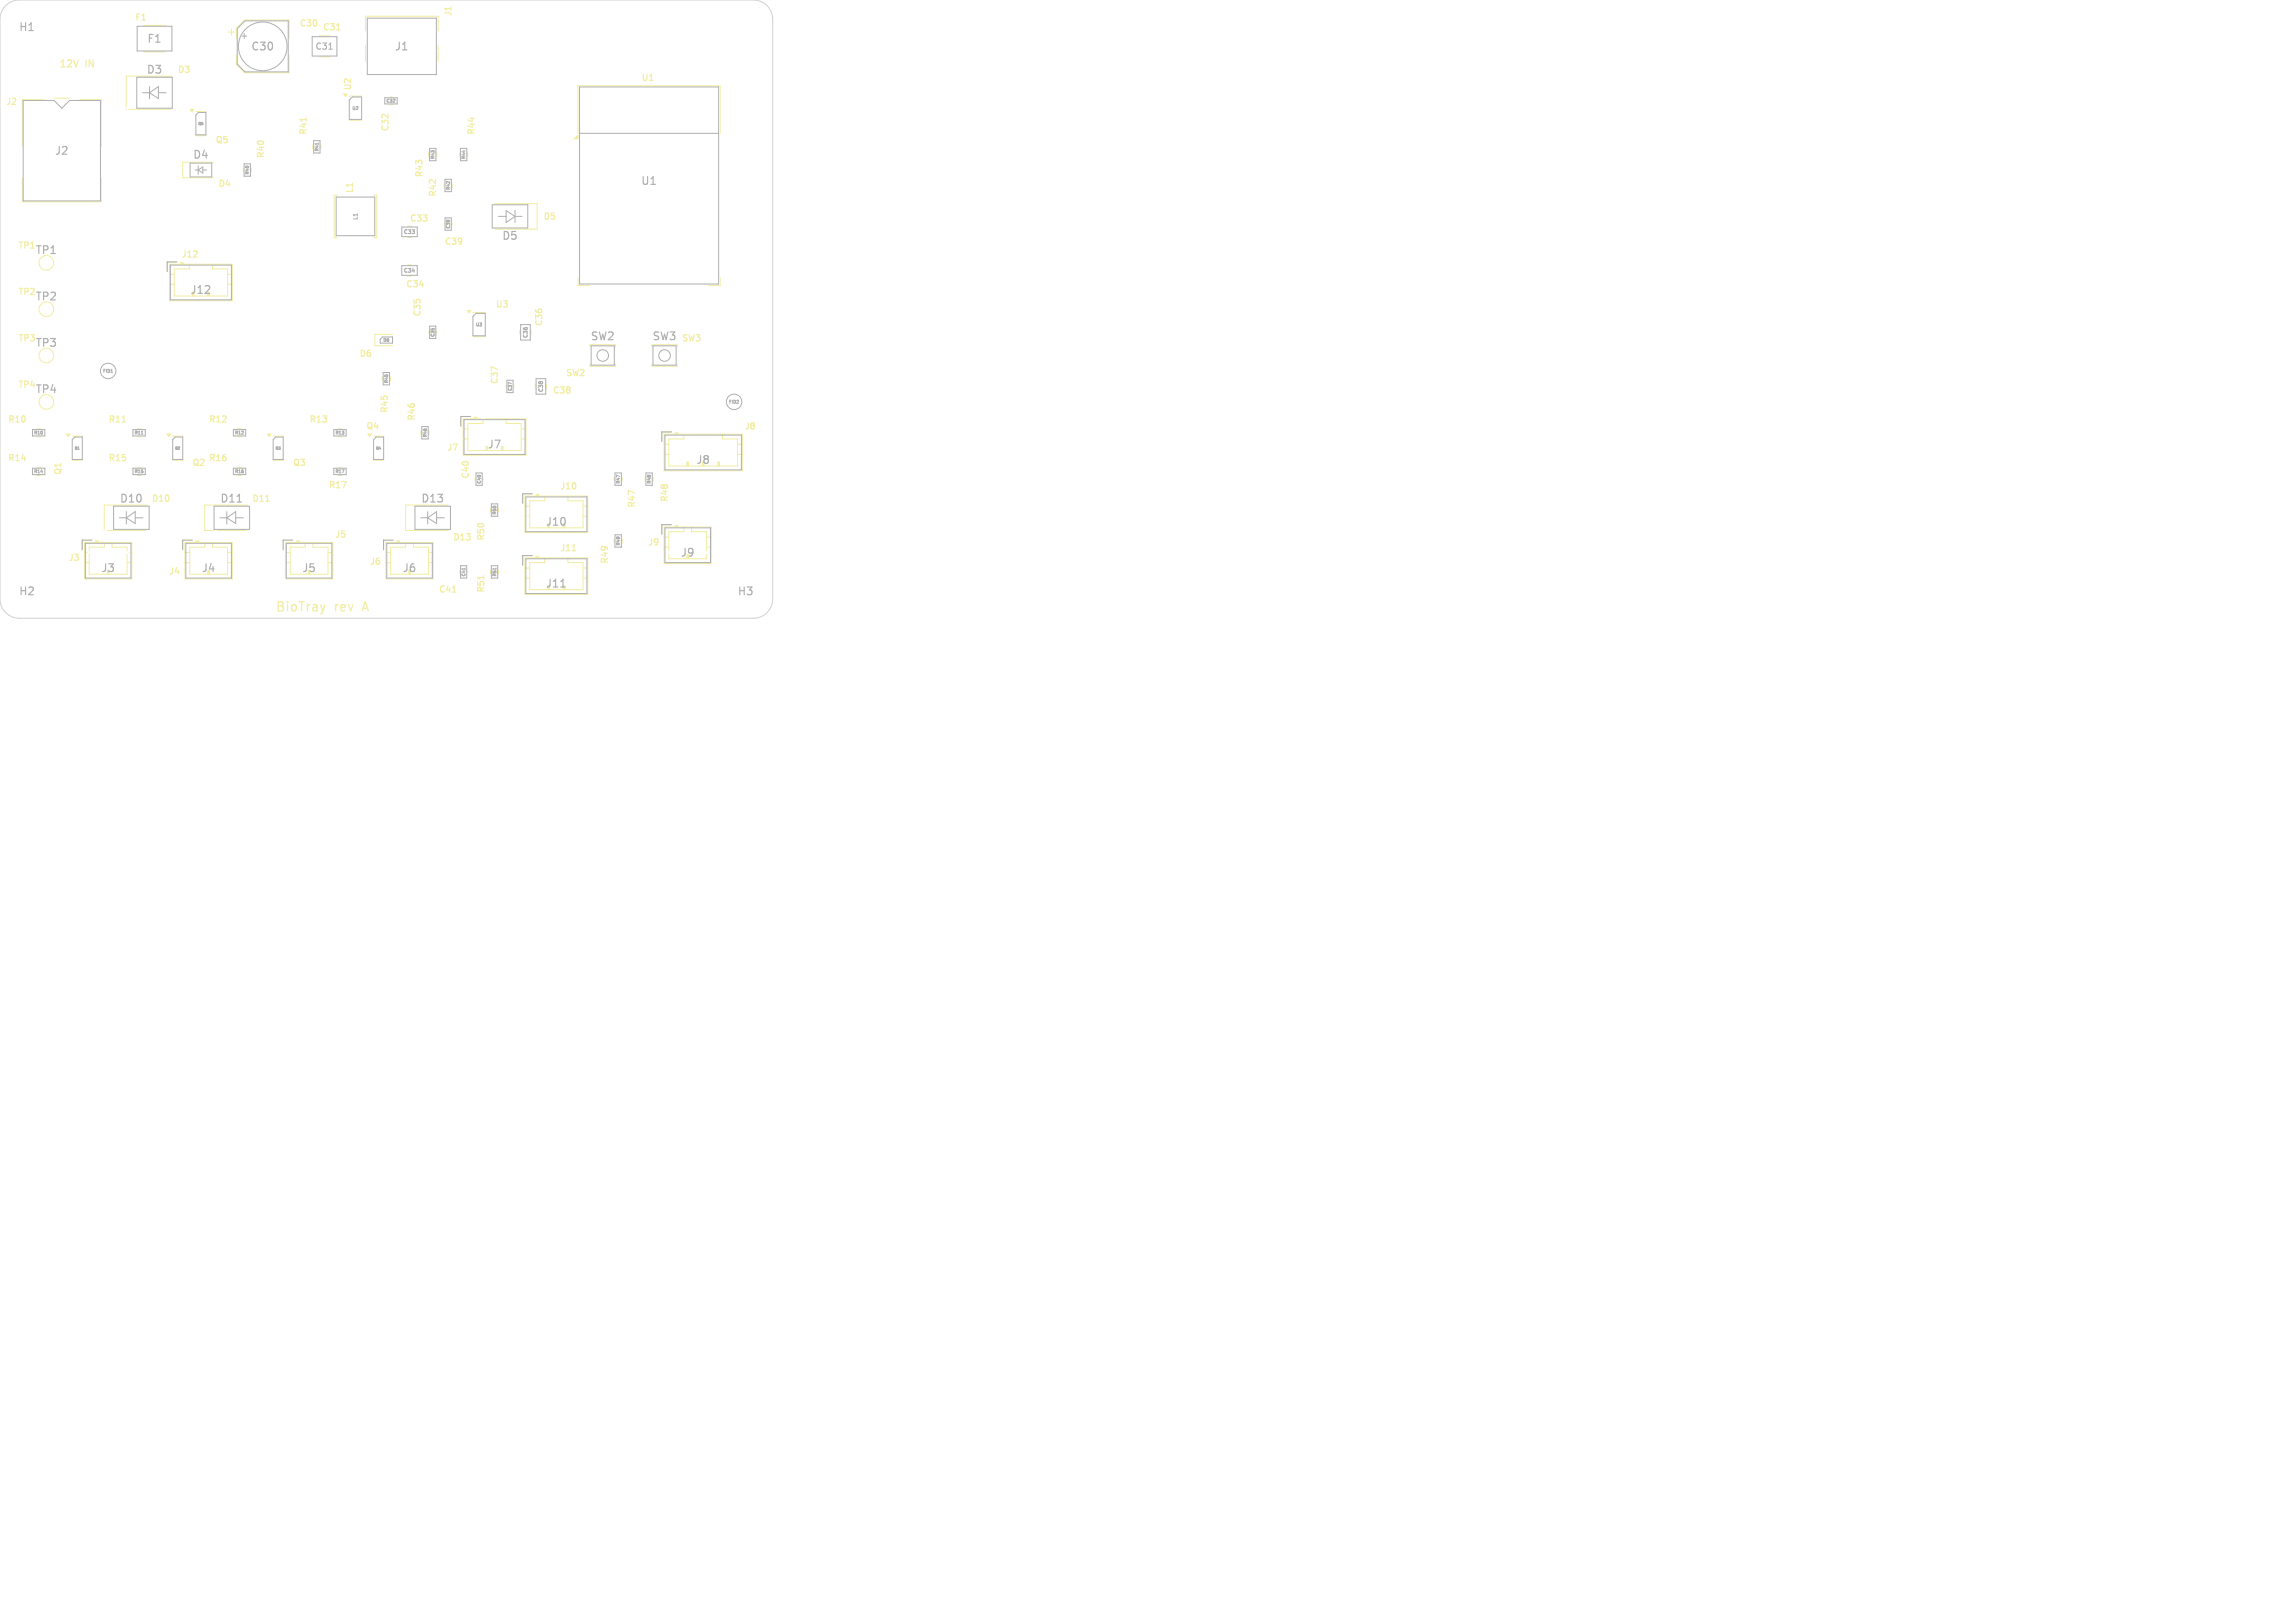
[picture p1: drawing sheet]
<svg xmlns="http://www.w3.org/2000/svg" width="297mm" height="210mm" viewBox="0 0 297 210" stroke-linecap="round" stroke-linejoin="round" font-family="sans-serif">
<defs><g id="words">
<g font-size="1.7" fill="#f2eda1">
<text x="35.6" y="79.3">BioTray</text>
<text x="43.3" y="79.3">rev</text>
<text x="47.1" y="79.3">A</text>
</g>
<g font-size="1.4" fill="#afafaf">
<text x="2.4" y="4.2">H1</text>
<text x="19" y="5.7">F1</text>
<text x="18.9" y="9.7">D3</text>
<text x="32.4" y="6.7">C30</text>
<text x="51" y="6.7">J1</text>
<text x="7" y="20.2">J2</text>
<text x="24.9" y="20.7">D4</text>
<text x="82.9" y="24.1">U1</text>
<text x="4.5" y="33.1">TP1</text>
<text x="64.9" y="31.2">D5</text>
<text x="4.5" y="39.1">TP2</text>
<text x="24.5" y="38.2">J12</text>
<text x="4.5" y="45.1">TP3</text>
<text x="76.4" y="44.2">SW2</text>
<text x="84.4" y="44.2">SW3</text>
<text x="4.5" y="51.1">TP4</text>
<text x="63" y="58.2">J7</text>
<text x="15.4" y="65.2">D10</text>
<text x="28.4" y="65.2">D11</text>
<text x="54.4" y="65.2">D13</text>
<text x="90" y="60.2">J8</text>
<text x="70.5" y="68.2">J10</text>
<text x="2.4" y="77.2">H2</text>
<text x="13" y="74.2">J3</text>
<text x="26" y="74.2">J4</text>
<text x="39" y="74.2">J5</text>
<text x="52" y="74.2">J6</text>
<text x="70.5" y="76.2">J11</text>
<text x="88" y="72.2">J9</text>
<text x="95.4" y="77.2">H3</text>
</g>
<g font-size="1.3" fill="#f2eda1">
<text x="7.6" y="8.9">12V</text>
<text x="11" y="8.9">IN</text>
</g>
<g font-size="1.1" fill="#f2eda1">
<text x="17.4" y="2.9">F1</text>
<text x="38.7" y="3.6">C30</text>
<text x="41.7" y="4.1">C31</text>
<text x="58.6" y="2.2" transform="rotate(-90 58.6 2.2)">J1</text>
<text x="22.9" y="9.6">D3</text>
<text x="45.6" y="11.8" transform="rotate(-90 45.6 11.8)">U2</text>
<text x="82.9" y="10.7">U1</text>
<text x=".7" y="13.8">J2</text>
<text x="39.9" y="17.6" transform="rotate(-90 39.9 17.6)">R41</text>
<text x="50.5" y="17.1" transform="rotate(-90 50.5 17.1)">C32</text>
<text x="61.6" y="17.6" transform="rotate(-90 61.6 17.6)">R44</text>
<text x="27.8" y="18.7">Q5</text>
<text x="34.4" y="20.6" transform="rotate(-90 34.4 20.6)">R40</text>
<text x="54.9" y="23.1" transform="rotate(-90 54.9 23.1)">R43</text>
<text x="28.2" y="24.4">D4</text>
<text x="45.9" y="25.1" transform="rotate(-90 45.9 25.1)">L1</text>
<text x="52.9" y="28.9">C33</text>
<text x="56.6" y="25.6" transform="rotate(-90 56.6 25.6)">R42</text>
<text x="70.2" y="28.6">D5</text>
<text x="2.3" y="32.4">TP1</text>
<text x="23.4" y="33.5">J12</text>
<text x="57.4" y="31.9">C39</text>
<text x="2.3" y="38.4">TP2</text>
<text x="52.4" y="37.4">C34</text>
<text x="54.6" y="41.1" transform="rotate(-90 54.6 41.1)">C35</text>
<text x="64.1" y="40">U3</text>
<text x="2.3" y="44.4">TP3</text>
<text x="46.4" y="46.4">D6</text>
<text x="70.4" y="42.3" transform="rotate(-90 70.4 42.3)">C36</text>
<text x="88.1" y="44.4">SW3</text>
<text x="2.3" y="50.4">TP4</text>
<text x="50.4" y="53.6" transform="rotate(-90 50.4 53.6)">R45</text>
<text x="64.6" y="49.8" transform="rotate(-90 64.6 49.8)">C37</text>
<text x="71.4" y="51.1">C38</text>
<text x="73.1" y="48.9">SW2</text>
<text x=".9" y="54.9">R10</text>
<text x=".9" y="59.9">R14</text>
<text x="13.9" y="54.9">R11</text>
<text x="13.9" y="59.9">R15</text>
<text x="26.9" y="54.9">R12</text>
<text x="26.9" y="59.9">R16</text>
<text x="39.9" y="54.9">R13</text>
<text x="47.3" y="55.7">Q4</text>
<text x="53.9" y="54.6" transform="rotate(-90 53.9 54.6)">R46</text>
<text x="57.8" y="58.5">J7</text>
<text x="96.3" y="55.8">J8</text>
<text x="8.1" y="61.6" transform="rotate(-90 8.1 61.6)">Q1</text>
<text x="19.5" y="65.1">D10</text>
<text x="24.8" y="60.5">Q2</text>
<text x="32.5" y="65.1">D11</text>
<text x="37.8" y="60.5">Q3</text>
<text x="42.4" y="63.4">R17</text>
<text x="60.9" y="62.1" transform="rotate(-90 60.9 62.1)">C40</text>
<text x="72.4" y="63.5">J10</text>
<text x="82.4" y="65.8" transform="rotate(-90 82.4 65.8)">R47</text>
<text x="86.6" y="65.1" transform="rotate(-90 86.6 65.1)">R48</text>
<text x="43.3" y="69.8">J5</text>
<text x="58.5" y="70.1">D13</text>
<text x="62.9" y="70.1" transform="rotate(-90 62.9 70.1)">R50</text>
<text x="72.4" y="71.5">J11</text>
<text x="83.8" y="70.8">J9</text>
<text x="8.8" y="72.8">J3</text>
<text x="21.8" y="74.5">J4</text>
<text x="47.8" y="73.3">J6</text>
<text x="56.7" y="76.9">C41</text>
<text x="62.9" y="76.8" transform="rotate(-90 62.9 76.8)">R51</text>
<text x="78.9" y="73.1" transform="rotate(-90 78.9 73.1)">R49</text>
</g>
<text font-size="1.1" fill="#afafaf" x="40.7" y="6.6">C31</text>
<g font-size=".7" fill="#afafaf">
<text x="46.4" y="28.5" transform="rotate(-90 46.4 28.5)">L1</text>
<text x="52.2" y="35.4">C34</text>
<text x="52.2" y="30.4">C33</text>
<text x="68.4" y="43.8" transform="rotate(-90 68.4 43.8)">C36</text>
<text x="70.4" y="50.8" transform="rotate(-90 70.4 50.8)">C38</text>
</g>
<g font-size=".6" fill="#afafaf">
<text x="45.6" y="14.3">U2</text>
<text x="50" y="13.3">C32</text>
<text x="32.3" y="22.6" transform="rotate(-90 32.3 22.6)">R40</text>
<text x="41.3" y="19.6" transform="rotate(-90 41.3 19.6)">R41</text>
<text x="56.3" y="20.6" transform="rotate(-90 56.3 20.6)">R43</text>
<text x="60.3" y="20.6" transform="rotate(-90 60.3 20.6)">R44</text>
<text x="58.3" y="29.6" transform="rotate(-90 58.3 29.6)">C39</text>
<text x="58.3" y="24.6" transform="rotate(-90 58.3 24.6)">R42</text>
<text x="49.6" y="44.3">D6</text>
<text x="56.3" y="43.6" transform="rotate(-90 56.3 43.6)">C35</text>
<text x="61.6" y="42.3">U3</text>
<text x="13.3" y="48.3">FID1</text>
<text x="50.3" y="49.6" transform="rotate(-90 50.3 49.6)">R45</text>
<text x="66.3" y="50.6" transform="rotate(-90 66.3 50.6)">C37</text>
<text x="94.3" y="52.3">FID2</text>
<text x="4.4" y="56.3">R10</text>
<text x="17.4" y="56.3">R11</text>
<text x="30.4" y="56.3">R12</text>
<text x="43.4" y="56.3">R13</text>
<text x="55.3" y="56.6" transform="rotate(-90 55.3 56.6)">R46</text>
<text x="4.4" y="61.3">R14</text>
<text x="17.4" y="61.3">R15</text>
<text x="30.4" y="61.3">R16</text>
<text x="43.4" y="61.3">R17</text>
<text x="62.3" y="62.6" transform="rotate(-90 62.3 62.6)">C40</text>
<text x="80.3" y="62.6" transform="rotate(-90 80.3 62.6)">R47</text>
<text x="84.3" y="62.6" transform="rotate(-90 84.3 62.6)">R48</text>
<text x="64.3" y="66.6" transform="rotate(-90 64.3 66.6)">R50</text>
<text x="80.3" y="70.6" transform="rotate(-90 80.3 70.6)">R49</text>
<text x="60.3" y="74.6" transform="rotate(-90 60.3 74.6)">C41</text>
<text x="64.3" y="74.6" transform="rotate(-90 64.3 74.6)">R51</text>
</g>
<g font-size=".4" fill="#afafaf">
<text x="25.6" y="16.2">Q5</text>
<text x="9.6" y="58.2">Q1</text>
<text x="22.6" y="58.2">Q2</text>
<text x="35.6" y="58.2">Q3</text>
<text x="48.6" y="58.2">Q4</text>
</g>
</g></defs>
<path d="M42.1 78.2l-.3 .8" fill="none" stroke="#f2eda1" stroke-width=".16"/>
<path d="M39.6 15.2v.5M43.6 3.9h.4M58.4 .9v.4M15.8 54.6h.5M34.4 64.9h.4M58.6 76.6h.4M62.6 74.5v.4M74.1 71.3h.4" fill="none" stroke="#f2eda1" stroke-width=".15"/>
<g fill="none" stroke="#f2eda1" stroke-width=".13">
<path d="M5.7 12.9h-2.8v6M7 12.7h2M10.3 12.9h2.8v6M18.6 3.3h2.8M18.6 6.7h2.8M22.1 9.9h-5.8v4.3h5.8M25.3 14.4h1.3M25.3 17.6h1.3M29.6 4.2h.7M30 3.8v.7M30.6 4.9v-1.2l1.1-1.1h5.7v2.3M30.6 7.1v1.2l1.1 1.1h5.7v-2.3"/>
<path d="M40.5 18.8v.4M41.3 4.6h1.4M41.3 7.4h1.4M41.5 18.8v.4M45.2 12.4h1.6M45.2 15.6h1.6M47.3 4v-1.9h9.4v1.9M47.3 5.9v2M50.5 12.5h.2M50.5 13.6h.2M55.5 19.8v.4M56.5 19.8v.4"/>
<path d="M56.7 5.9v2M59.5 19.8v.4M60.5 19.8v.4M74.8 17.3v-6.2h18.4v6.2M2.9 23v3.1h10.2v-3.1M21.9 34.2h8.2v4.7h-8.2zM21.9 35.5h.6M21.9 36.8h.6M22.9 33.9h-1.3v1.2M23.4 34.2v-.2h.3v.2M23.4 34.1h.3M24.5 34.2v.6h-2v3.5h7v-3.5h-2v-.6"/>
<path d="M27.6 21h-4v2h4M29.5 35.5h.6M29.5 36.8h.6M31.5 21.8v.4M32.5 21.8v.4M43.6 25.2h-.4v5.6h.4M48.4 25.2h.4v5.6h-.4M52.7 34.3h.6M52.7 35.7h.6M52.7 30.7h.6M57.5 23.8v.4M57.5 28.9v.2"/>
<path d="M58.5 28.9v.2M58.5 23.8v.4M64 26.3h5.5v3.3h-5.5M74.8 35.9v1h1.5M93.2 35.9v1h-1.5M4.8 55.5h.4M4.8 56.5h.4M9.3 56.4h1.3M9.3 59.6h1.3M17.8 55.5h.4M17.8 56.5h.4M22.3 56.4h1.3"/>
<path d="M22.3 59.6h1.3M30.8 55.5h.4M30.8 56.5h.4M35.3 56.4h1.3M35.3 59.6h1.3M43.8 55.5h.4M43.8 56.5h.4M48.3 56.4h1.3M48.3 59.6h1.3M49.5 48.8v.4M50.5 48.8v.4M50.8 43.3h-2.3v1.4h2.3"/>
<path d="M54.5 55.8v.4M55.5 42.9v.2M55.5 55.8v.4M56.5 42.9v.2M59.9 55.5h.7M59.9 54.2h8.2v4.7h-8.2zM59.9 56.8h.7M60.9 53.9h-1.3v1.2M61.2 40.4h1.6M61.2 43.6h1.6M61.4 54.2v-.2h.3v.2M61.4 54.1h.3"/>
<path d="M62.5 54.2v.6h-1.9v3.5h6.8v-3.5h-1.9v-.6M64.9 57.8h.2v.5M65 57.8v.5M65.5 49.9v.2M66.5 49.9v.2M67.3 42.7v.6M67.4 55.5h.7M67.4 56.8h.7M68.7 42.7v.6M69.3 49.7v.6M70.7 49.7v.6M76.4 44.9v-.3h3.3v.3"/>
<path d="M76.4 47.1v.3h3.3v-.3M84.4 44.9v-.3h3.3v.3M84.4 47.1v.3h3.3v-.3M85.9 56.2h10.2v4.7h-10.2zM85.9 57.5h.6M85.9 58.8h.6M86.9 55.9h-1.3v1.2M87.4 56.2v-.2h.3v.2M87.4 56.1h.3M88.5 56.2v.6h-2v3.5h8.9v-3.5h-1.9v-.6M89 59.8v.5M93 59.8v.5"/>
<path d="M95.4 57.5h.7M95.4 58.8h.7M4.8 60.5h.4M4.8 61.5h.4M10.9 71.5h.6M10.9 72.8h.6M10.9 70.2h6.2v4.7h-6.2zM11.9 69.9h-1.3v1.2M12.4 70.2v-.2h.3v.2M12.4 70.1h.3M13.5 70.2v.6h-2v3.5h5v-3.5h-2v-.6M16.5 71.5h.6"/>
<path d="M16.5 72.8h.6M17.8 60.5h.4M17.8 61.5h.4M19 65.3h-5.5v3.4h5.5M23.9 70.2h6.2v4.7h-6.2zM23.9 71.5h.6M23.9 72.8h.6M24.9 69.9h-1.3v1.2M25.4 70.2v-.2h.3v.2M25.4 70.1h.3M26.5 70.2v.6h-2v3.5h5v-3.5h-2v-.6M29.5 71.5h.6"/>
<path d="M29.5 72.8h.6M30.8 60.5h.4M30.8 61.5h.4M32 65.3h-5.5v3.4h5.5M36.9 71.5h.7M36.9 72.8h.7M36.9 70.2h6.2v4.7h-6.2zM37.9 69.9h-1.3v1.2M38.4 70.2v-.2h.3v.2M38.4 70.1h.3M39.5 70.2v.6h-1.9v3.5h4.9v-3.5h-2v-.6M42.5 71.5h.6"/>
<path d="M42.5 72.8h.6M43.8 60.5h.4M43.8 61.5h.4M49.9 71.5h.7M49.9 72.8h.7M49.9 70.2h6.2v4.7h-6.2zM50.9 69.9h-1.3v1.2M51.4 70.2v-.2h.3v.2M51.4 70.1h.3M52.5 70.2v.6h-1.9v3.5h4.8v-3.5h-1.9v-.6M55.4 71.5h.7M55.4 72.8h.7"/>
<path d="M58 65.3h-5.5v3.4h5.5M59.5 73.9v.2M60.5 73.9v.2M61.5 61.9v.2M62.5 61.9v.2M63.5 65.8v.4M63.5 73.8v.4M64.5 65.8v.4M64.5 73.8v.4M67.9 64.2h8.2v4.7h-8.2zM67.9 72.2h8.2v4.7h-8.2zM67.9 65.5h.7"/>
<path d="M67.9 66.8h.7M67.9 73.5h.7M67.9 74.8h.7M68.9 63.9h-1.3v1.2M68.9 71.9h-1.3v1.2M69.4 64.2v-.2h.3v.2M69.4 72.2v-.2h.3v.2M69.4 64.1h.3M69.4 72.1h.3M70.5 72.2v.6h-1.9v3.5h6.8v-3.5h-1.9v-.6M70.5 64.2v.6h-1.9v3.5h6.8v-3.5h-1.9v-.6M72.9 75.8h.2v.5"/>
<path d="M73 75.8v.5M75.4 65.5h.7M75.4 66.8h.7M75.4 73.5h.7M75.4 74.8h.7M79.5 61.8v.4M79.5 69.8v.4M80.5 61.8v.4M80.5 69.8v.4M83.5 61.8v.4M84.5 61.8v.4M85.9 70.8h.6"/>
<path d="M85.9 68.2h6.2v4.7h-6.2zM85.9 69.5h.6M86.9 67.9h-1.3v1.2M87.4 68.2v-.2h.3v.2M87.4 68.1h.3M88.5 68.2v.6h-2v3.5h4.9v-3.5h-1.9v-.6M88.9 60.3v-.5h.2v.5M91.4 70.8h.7M91.4 69.5h.7M92.9 60.3v-.5h.2v.5"/>
<circle cx="6" cy="40" r=".95"/>
<circle cx="6" cy="34" r=".95"/>
<circle cx="6" cy="52" r=".95"/>
<circle cx="6" cy="46" r=".95"/>
</g>
<g fill="#f2eda1" stroke="#f2eda1" stroke-width=".13">
<path d="M74.8 17.5v.5h-.5z"/>
<path d="M34.6 56.2h.5l-.3 .3z"/>
<path d="M21.6 56.2h.5l-.3 .3z"/>
<path d="M60.5 40.2h.4l-.2 .3z"/>
<path d="M8.6 56.2h.5l-.3 .3z"/>
<path d="M44.5 12.2h.4l-.2 .3z"/>
<path d="M24.6 14.2h.5l-.3 .3z"/>
<path d="M47.6 56.2h.5l-.3 .3z"/>
</g>
<g fill="#fff" stroke="#fff" stroke-width=".13">
<circle cx="26.5" cy="56.5" r=".15"/>
<circle cx="71.5" cy="61.5" r=".15"/>
<circle cx="21.5" cy="26.5" r=".15"/>
<circle cx="76.5" cy="58.3" r=".15"/>
<circle cx="58.1" cy="26.9" r=".15"/>
<circle cx="66.5" cy="68.5" r=".15"/>
<circle cx="11.5" cy="14" r=".15"/>
<circle cx="46.5" cy="66.5" r=".15"/>
<circle cx="86.5" cy="56.5" r=".15"/>
<circle cx="1.5" cy="46.5" r=".15"/>
<circle cx="26.5" cy="61.5" r=".15"/>
<circle cx="21.5" cy="72.4" r=".15"/>
<circle cx="64.1" cy="21.5" r=".15"/>
<circle cx="13.6" cy="61.5" r=".15"/>
<circle cx="39.4" cy="56.5" r=".15"/>
<circle cx="31.5" cy="71.9" r=".15"/>
<circle cx="52.1" cy="26.9" r=".15"/>
<circle cx="1.5" cy="51.5" r=".15"/>
<circle cx="26.8" cy="11.5" r=".15"/>
<circle cx="86.5" cy="61.5" r=".15"/>
<circle cx="57.4" cy="16.5" r=".15"/>
<circle cx="36.5" cy="51.5" r=".15"/>
<circle cx="58.1" cy="11.5" r=".15"/>
<circle cx="76.5" cy="47.7" r=".15"/>
<circle cx="6.5" cy="57.6" r=".15"/>
<circle cx="21.5" cy="31.5" r=".15"/>
<circle cx="56.5" cy="46.5" r=".15"/>
<circle cx="26.5" cy="48.4" r=".15"/>
<circle cx="76.8" cy="18" r=".15"/>
<circle cx="66.5" cy="57.7" r=".15"/>
<circle cx="66.5" cy="33.9" r=".15"/>
<circle cx="86.5" cy="27.5" r=".15"/>
<circle cx="6.5" cy="26.5" r=".15"/>
<circle cx="1.5" cy="26.5" r=".15"/>
<circle cx="6.5" cy="6.5" r=".15"/>
<circle cx="81.5" cy="21.5" r=".15"/>
<circle cx="6.5" cy="71.5" r=".15"/>
<circle cx="94.3" cy="31.5" r=".15"/>
<circle cx="56.5" cy="1.5" r=".15"/>
<circle cx="1.5" cy="36.5" r=".15"/>
<circle cx="61.5" cy="46.5" r=".15"/>
<circle cx="91.5" cy="71.5" r=".15"/>
<circle cx="36.5" cy="41.5" r=".15"/>
<circle cx="1.5" cy="16.5" r=".15"/>
<circle cx="31.5" cy="7.6" r=".15"/>
<circle cx="26.5" cy="41.5" r=".15"/>
<circle cx="77.2" cy="31.5" r=".15"/>
<circle cx="36.5" cy="1.5" r=".15"/>
<circle cx="46.5" cy="36.5" r=".15"/>
<circle cx="66.5" cy="18" r=".15"/>
<circle cx="16.5" cy="57.3" r=".15"/>
<circle cx="21.5" cy="1.5" r=".15"/>
<circle cx="71.5" cy="71.5" r=".15"/>
<circle cx="41.5" cy="41.5" r=".15"/>
<circle cx="46.5" cy="11.5" r=".15"/>
<circle cx="41.5" cy="51.5" r=".15"/>
<circle cx="26.5" cy="6.5" r=".15"/>
<circle cx="11.5" cy="23.6" r=".15"/>
<circle cx="81.5" cy="51.5" r=".15"/>
<circle cx="86.5" cy="48.4" r=".15"/>
<circle cx="91.5" cy="42" r=".15"/>
<circle cx="56.5" cy="52.2" r=".15"/>
<circle cx="16.5" cy="21.5" r=".15"/>
<circle cx="41.5" cy="61.5" r=".15"/>
<circle cx="76.5" cy="61.5" r=".15"/>
<circle cx="94.3" cy="26.5" r=".15"/>
<circle cx="41.5" cy="66.5" r=".15"/>
<circle cx="6.5" cy="47.6" r=".15"/>
<circle cx="71.5" cy="53.8" r=".15"/>
<circle cx="16.5" cy="14" r=".15"/>
<circle cx="16.5" cy="31.5" r=".15"/>
<circle cx="31.5" cy="34.2" r=".15"/>
<circle cx="31.5" cy="16.5" r=".15"/>
<circle cx="31.5" cy="47.2" r=".15"/>
<circle cx="31.5" cy="11.5" r=".15"/>
<circle cx="81.5" cy="69.3" r=".15"/>
<circle cx="21.5" cy="66.5" r=".15"/>
<circle cx="67.4" cy="54.5" r=".15"/>
<circle cx="1.5" cy="71.5" r=".15"/>
<circle cx="21.5" cy="21.5" r=".15"/>
<circle cx="51.5" cy="41.5" r=".15"/>
<circle cx="13.5" cy="36.5" r=".15"/>
<circle cx="58" cy="42" r=".15"/>
<circle cx="61.5" cy="71.5" r=".15"/>
<circle cx="26.5" cy="51.5" r=".15"/>
<circle cx="83.6" cy="27.6" r=".15"/>
<circle cx="86.5" cy="41.5" r=".15"/>
<circle cx="86.5" cy="32" r=".15"/>
<circle cx="61.5" cy="66.6" r=".15"/>
<circle cx="26.5" cy="26.5" r=".15"/>
<circle cx="51.5" cy="51.9" r=".15"/>
<circle cx="81.4" cy="25.4" r=".15"/>
<circle cx="61.5" cy="57.7" r=".15"/>
<circle cx="86.5" cy="21.5" r=".15"/>
<circle cx="11.5" cy="51.5" r=".15"/>
<circle cx="16.5" cy="51.5" r=".15"/>
<circle cx="1.5" cy="56.5" r=".15"/>
<circle cx="56.5" cy="6.6" r=".15"/>
<circle cx="46.5" cy="54.4" r=".15"/>
<circle cx="91.5" cy="66.5" r=".15"/>
<circle cx="81.4" cy="27.6" r=".15"/>
<circle cx="71.5" cy="56.5" r=".15"/>
<circle cx="11.5" cy="26.5" r=".15"/>
<circle cx="1.5" cy="41.5" r=".15"/>
<circle cx="36.5" cy="11.5" r=".15"/>
<circle cx="21.5" cy="41.5" r=".15"/>
<circle cx="19.1" cy="68.7" r=".15"/>
<circle cx="61.5" cy="31.5" r=".15"/>
<circle cx="36.5" cy="21.5" r=".15"/>
<circle cx="21.5" cy="53.4" r=".15"/>
<circle cx="22.2" cy="9.5" r=".15"/>
<circle cx="51.5" cy="1.5" r=".15"/>
<circle cx="16.5" cy="16.5" r=".15"/>
<circle cx="51.5" cy="56.5" r=".15"/>
<circle cx="31.5" cy="62.3" r=".15"/>
<circle cx="16.5" cy="62.3" r=".15"/>
<circle cx="41.5" cy="57.9" r=".15"/>
<circle cx="11.5" cy="71.5" r=".15"/>
<circle cx="51.5" cy="21.5" r=".15"/>
<circle cx="31.5" cy="51.5" r=".15"/>
<circle cx="36.5" cy="38.4" r=".15"/>
<circle cx="66.5" cy="72.3" r=".15"/>
<circle cx="51.5" cy="16.8" r=".15"/>
<circle cx="6.5" cy="36.5" r=".15"/>
<circle cx="76.5" cy="51.5" r=".15"/>
<circle cx="6.5" cy="62.3" r=".15"/>
<circle cx="53.4" cy="32.7" r=".15"/>
<circle cx="16.5" cy="26.5" r=".15"/>
<circle cx="46.5" cy="1.5" r=".15"/>
<circle cx="56.5" cy="31.5" r=".15"/>
<circle cx="66.5" cy="36.5" r=".15"/>
<circle cx="71.9" cy="48.9" r=".15"/>
<circle cx="32.3" cy="57.6" r=".15"/>
<circle cx="51.5" cy="66.5" r=".15"/>
<circle cx="11.5" cy="31.5" r=".15"/>
<circle cx="36.5" cy="29.2" r=".15"/>
<circle cx="46.5" cy="21.5" r=".15"/>
<circle cx="56.5" cy="71.8" r=".15"/>
<circle cx="51.5" cy="63.4" r=".15"/>
<circle cx="1.5" cy="61.5" r=".15"/>
<circle cx="27.7" cy="19.5" r=".15"/>
<circle cx="83.6" cy="25.4" r=".15"/>
<circle cx="6.5" cy="1.5" r=".15"/>
<circle cx="82.6" cy="39.5" r=".15"/>
<circle cx="91.5" cy="61.5" r=".15"/>
<circle cx="51.5" cy="73.7" r=".15"/>
<circle cx="41.5" cy="33.4" r=".15"/>
<circle cx="92.1" cy="39.5" r=".15"/>
<circle cx="81.5" cy="18" r=".15"/>
<circle cx="16.5" cy="9.3" r=".15"/>
<circle cx="7.4" cy="54.5" r=".15"/>
<circle cx="56.5" cy="61.5" r=".15"/>
<circle cx="31.5" cy="36.7" r=".15"/>
<circle cx="86.5" cy="71.5" r=".15"/>
<circle cx="16.5" cy="47.2" r=".15"/>
<circle cx="41.5" cy="47.2" r=".15"/>
<circle cx="62.5" cy="54.2" r=".15"/>
<circle cx="81.5" cy="43.4" r=".15"/>
<circle cx="52.3" cy="14.4" r=".15"/>
<circle cx="61.5" cy="38.5" r=".15"/>
<circle cx="21.5" cy="17" r=".15"/>
<circle cx="46.5" cy="31.7" r=".15"/>
<circle cx="1.5" cy="6.5" r=".15"/>
<circle cx="94.3" cy="18" r=".15"/>
<circle cx="26.5" cy="23.5" r=".15"/>
<circle cx="31.5" cy="43.4" r=".15"/>
<circle cx="61.5" cy="64.1" r=".15"/>
<circle cx="76.5" cy="66.5" r=".15"/>
<circle cx="46.5" cy="6.6" r=".15"/>
<circle cx="62.4" cy="18" r=".15"/>
<circle cx="46.5" cy="57.6" r=".15"/>
<circle cx="11.5" cy="1.5" r=".15"/>
<circle cx="77.8" cy="26.6" r=".15"/>
<circle cx="21.5" cy="36.5" r=".15"/>
<circle cx="41.5" cy="73.7" r=".15"/>
<circle cx="36.5" cy="47.2" r=".15"/>
<circle cx="21.5" cy="61.5" r=".15"/>
<circle cx="16.5" cy="71.5" r=".15"/>
<circle cx="1.5" cy="66.5" r=".15"/>
<circle cx="81.5" cy="71.8" r=".15"/>
<circle cx="81.5" cy="61.8" r=".15"/>
<circle cx="91.5" cy="51.5" r=".15"/>
<circle cx="11.5" cy="42.5" r=".15"/>
<circle cx="6.5" cy="16.5" r=".15"/>
<circle cx="66.5" cy="64.3" r=".15"/>
<circle cx="71.5" cy="36.5" r=".15"/>
<circle cx="36.5" cy="7.6" r=".15"/>
<circle cx="1.5" cy="31.5" r=".15"/>
<circle cx="71.5" cy="18" r=".15"/>
<circle cx="11.5" cy="16.5" r=".15"/>
<circle cx="46.5" cy="61.5" r=".15"/>
<circle cx="84.1" cy="47.7" r=".15"/>
<circle cx="46.5" cy="42.4" r=".15"/>
<circle cx="87.6" cy="51.5" r=".15"/>
<circle cx="11.5" cy="6.5" r=".15"/>
<circle cx="16.5" cy="36.5" r=".15"/>
<circle cx="31.5" cy="24.1" r=".15"/>
<circle cx="86.5" cy="38.1" r=".15"/>
<circle cx="36.5" cy="66.5" r=".15"/>
<circle cx="56.5" cy="57.5" r=".15"/>
<circle cx="86.5" cy="18" r=".15"/>
<circle cx="56.5" cy="36.5" r=".15"/>
<circle cx="41.5" cy="26.5" r=".15"/>
<circle cx="13.6" cy="56.5" r=".15"/>
<circle cx="41.5" cy="36.5" r=".15"/>
<circle cx="14.1" cy="49.3" r=".15"/>
<circle cx="32.1" cy="68.7" r=".15"/>
<circle cx="16.5" cy="1.5" r=".15"/>
<circle cx="6.5" cy="41.6" r=".15"/>
<circle cx="1.5" cy="21.5" r=".15"/>
<circle cx="21.5" cy="47.2" r=".15"/>
<circle cx="77.2" cy="24.1" r=".15"/>
<circle cx="71.5" cy="41.5" r=".15"/>
<circle cx="66.5" cy="24.1" r=".15"/>
<circle cx="46.5" cy="72.4" r=".15"/>
<circle cx="36.5" cy="61.5" r=".15"/>
<circle cx="6.5" cy="31.5" r=".15"/>
<circle cx="21.5" cy="14.5" r=".15"/>
<circle cx="51.5" cy="37.4" r=".15"/>
<circle cx="91.5" cy="46.5" r=".15"/>
<circle cx="41.5" cy="1.5" r=".15"/>
<circle cx="6.5" cy="11.5" r=".15"/>
<circle cx="6.5" cy="66.5" r=".15"/>
<circle cx="56.5" cy="22.1" r=".15"/>
<circle cx="36.5" cy="72.4" r=".15"/>
<circle cx="26.5" cy="31.5" r=".15"/>
<circle cx="31.5" cy="1.5" r=".15"/>
<circle cx="16.5" cy="41.5" r=".15"/>
<circle cx="52.3" cy="49.5" r=".15"/>
<circle cx="36.5" cy="16.5" r=".15"/>
<circle cx="31.5" cy="26.6" r=".15"/>
<circle cx="26.5" cy="1.5" r=".15"/>
<circle cx="46.5" cy="48.9" r=".15"/>
<circle cx="36.5" cy="31.7" r=".15"/>
<circle cx="56.5" cy="69.3" r=".15"/>
<circle cx="1.5" cy="11.5" r=".15"/>
<circle cx="46.5" cy="16.6" r=".15"/>
<circle cx="76.5" cy="71.5" r=".15"/>
<circle cx="86.7" cy="66.5" r=".15"/>
<circle cx="25.7" cy="18" r=".15"/>
<circle cx="25.2" cy="15.3" r=".15"/>
<circle cx="47.4" cy="26.2" r=".15"/>
<circle cx="63.8" cy="26" r=".15"/>
<circle cx="11.6" cy="39.9" r=".15"/>
<circle cx="49.6" cy="27.4" r=".15"/>
<circle cx="47.1" cy="39.9" r=".15"/>
<circle cx="41.3" cy="14.5" r=".15"/>
<circle cx="43.4" cy="12.1" r=".15"/>
<circle cx="49.3" cy="11.6" r=".15"/>
<circle cx="55.7" cy="12.3" r=".15"/>
<circle cx="65.3" cy="46.3" r=".15"/>
<circle cx="11.7" cy="45.9" r=".15"/>
<circle cx="67.3" cy="44.3" r=".15"/>
<circle cx="68" cy="31.9" r=".15"/>
<circle cx="70.4" cy="31.9" r=".15"/>
<circle cx="61.8" cy="22.4" r=".15"/>
<circle cx="75.3" cy="21.4" r=".15"/>
<circle cx="51.3" cy="47" r=".15"/>
<circle cx="54.8" cy="43.5" r=".15"/>
<circle cx="70.7" cy="30.7" r=".15"/>
<circle cx="11.7" cy="48.5" r=".15"/>
<circle cx="50.8" cy="30.4" r=".15"/>
<circle cx="72" cy="28.9" r=".15"/>
<circle cx="70.8" cy="29.3" r=".15"/>
<circle cx="74.8" cy="25.2" r=".15"/>
<circle cx="50.9" cy="33.5" r=".15"/>
<circle cx="72.8" cy="26.4" r=".15"/>
<circle cx="58.8" cy="37.9" r=".15"/>
<circle cx="76.8" cy="28.9" r=".15"/>
<circle cx="78.1" cy="40.4" r=".15"/>
<circle cx="67.2" cy="52" r=".15"/>
<circle cx="61.6" cy="51.7" r=".15"/>
<circle cx="82.2" cy="59.3" r=".15"/>
<circle cx="73.3" cy="34.5" r=".15"/>
<circle cx="75.1" cy="32.8" r=".15"/>
<circle cx="80.9" cy="37.7" r=".15"/>
<circle cx="83.2" cy="58.2" r=".15"/>
<circle cx="64.3" cy="45.2" r=".15"/>
<circle cx="82.2" cy="33" r=".15"/>
<circle cx="45.6" cy="27.6" r=".15"/>
<circle cx="92" cy="23.9" r=".15"/>
<circle cx="43.1" cy="23.2" r=".15"/>
<circle cx="91.7" cy="22.6" r=".15"/>
<circle cx="67.9" cy="48.9" r=".15"/>
<circle cx="92.6" cy="21.4" r=".15"/>
<circle cx="75.8" cy="36.4" r=".15"/>
<circle cx="75.8" cy="38.7" r=".15"/>
<circle cx="66.9" cy="47.8" r=".15"/>
<circle cx="89.9" cy="25.1" r=".15"/>
<circle cx="50.6" cy="11.5" r=".15"/>
<circle cx="54.2" cy="12.4" r=".15"/>
<circle cx="48.4" cy="47.2" r=".15"/>
<circle cx="50.1" cy="48.2" r=".15"/>
<circle cx="68.2" cy="66.6" r=".15"/>
<circle cx="13.7" cy="68.8" r=".15"/>
<circle cx="17.3" cy="66.8" r=".15"/>
<circle cx="11.6" cy="58.2" r=".15"/>
<circle cx="30.1" cy="66.4" r=".15"/>
<circle cx="24.6" cy="58.2" r=".15"/>
<circle cx="27.9" cy="68.8" r=".15"/>
<circle cx="37.5" cy="58.2" r=".15"/>
<circle cx="96.5" cy="76.5" r="1.35"/>
<circle cx="26" cy="72" r=".37"/>
<circle cx="28" cy="72" r=".37"/>
<circle cx="52" cy="72" r=".37"/>
<circle cx="54" cy="72" r=".37"/>
<circle cx="39" cy="72" r=".37"/>
<circle cx="41" cy="72" r=".37"/>
<circle cx="54.9" cy="8.6" r=".32"/>
<circle cx="49.1" cy="8.6" r=".32"/>
<circle cx="88" cy="70" r=".38"/>
<circle cx="90" cy="70" r=".38"/>
<circle cx="8" cy="23" r=".8"/>
<circle cx="62" cy="56" r=".37"/>
<circle cx="64" cy="56" r=".38"/>
<circle cx="66" cy="56" r=".38"/>
<circle cx="3.5" cy="3.5" r="1.35"/>
<circle cx="70" cy="66" r=".38"/>
<circle cx="72" cy="66" r=".38"/>
<circle cx="74" cy="66" r=".38"/>
<circle cx="70" cy="74" r=".38"/>
<circle cx="72" cy="74" r=".38"/>
<circle cx="74" cy="74" r=".38"/>
<circle cx="24" cy="36" r=".37"/>
<circle cx="26" cy="36" r=".37"/>
<circle cx="28" cy="36" r=".37"/>
<circle cx="3.5" cy="76.5" r="1.35"/>
<circle cx="88" cy="58" r=".38"/>
<circle cx="90" cy="58" r=".38"/>
<circle cx="92" cy="58" r=".38"/>
<circle cx="94" cy="58" r=".38"/>
<circle cx="13" cy="72" r=".37"/>
<circle cx="15" cy="72" r=".38"/>
</g>
<path d="M47.7 4.6v.6M47.7 8.6v1.1M56.3 4.6v.6M56.3 8.6v1.1" fill="none" stroke="#fff" stroke-width=".6"/>
<path d="M7 14h2M3.5 20.2v1.6M12.5 20.2v1.6" fill="none" stroke="#fff" stroke-width="1"/>
<g fill="none" stroke="#afafaf" stroke-width=".13">
<path d="M3 13h4l1 1 1-1h4v13h-10zM17.7 10h4.6v4h-4.6zM17.8 3.4h4.4v3.2h-4.4zM18.4 12h1M19.4 11.2v1.6M19.4 12l1.1-.8v1.6zM20.5 12h1M25.7 14.5h.9v3h-1.3v-2.6zM31.3 4.7h.6M31.6 4.4v.6M31.7 2.7h5.6v6.6h-5.6l-1-1v-4.6zM40.4 4.8h3.2v2.4h-3.2z"/>
<path d="M40.6 18.2h.8v1.6h-.8zM41.2 18.5v.2M42.6 6.4h.4M45.2 12.9l.4-.4h1.2v3h-1.6zM47.5 2.4h9v7.2h-9zM49.8 12.6h1.6v.9h-1.6zM55.6 19.2h.8v1.6h-.8zM59.6 19.2h.8v1.6h-.8zM75 11.2h18v25.6h-18zM75 17.2h18M22 34.3h7.9v4.5h-7.9zM22.9 33.9h-1.3v1.2"/>
<path d="M24.6 21.1h2.8v1.8h-2.8zM25.2 22h.4M25.6 21.5v1.1M25.6 22l.6-.4v.8zM26.2 22h.6M31.6 21.2h.8v1.6h-.8zM43.5 25.5h5v5h-5zM52 34.4h2v1.2h-2zM52 29.4h2v1.2h-2zM57.6 23.2h.8v1.6h-.8zM57.6 28.2h.8v1.6h-.8zM63.7 26.5h4.6v3h-4.6z"/>
<path d="M64.5 28h1M65.5 27.2l1.1 .8-1.1 .8zM66.6 27.2v1.6M66.6 28h1M4.2 55.6h1.6v.8h-1.6zM9.3 56.9l.4-.3h.9v2.8h-1.3zM17.2 55.6h1.6v.8h-1.6zM18.3 56.2h.2M22.3 56.9l.4-.3h.9v2.8h-1.3zM30.2 55.6h1.6v.8h-1.6zM35.3 56.9l.4-.3h.9v2.8h-1.3zM43.2 55.6h1.6v.8h-1.6z"/>
<path d="M48.3 56.9l.4-.3h.9v2.8h-1.3zM49.5 43.6h1.3v.8h-1.6v-.5zM49.6 48.2h.8v1.6h-.8zM54.6 55.2h.8v1.6h-.8zM55.6 42.2h.8v1.6h-.8zM60 54.3h8v4.5h-8zM60.9 53.9h-1.3v1.2M61.2 40.9l.4-.3h1.2v2.9h-1.6zM65.6 49.2h.8v1.6h-.8zM67.4 42h1.2v2h-1.2zM69.4 49h1.2v2h-1.2zM76.5 44.7h3v2.6h-3z"/>
<path d="M84.5 44.7h3v2.6h-3zM86.1 56.3h9.9v4.5h-9.9zM86.9 55.9h-1.3v1.2M4.2 60.6h1.6v.8h-1.6zM11 70.3h6v4.5h-6zM11.9 69.9h-1.3v1.2M14.7 65.5h4.6v3h-4.6zM15.4 67h1M16.4 66.2v1.6M16.4 67l1.1-.8v1.6zM17.2 60.6h1.6v.8h-1.6zM17.5 67h1"/>
<path d="M24 70.3h5.9v4.5h-5.9zM24.9 69.9h-1.3v1.2M27.7 65.5h4.6v3h-4.6zM28.4 67h1M29.4 66.2v1.6M29.4 67l1.1-.8v1.6zM30.2 60.6h1.6v.8h-1.6zM30.5 67h1M37 70.3h5.9v4.5h-5.9zM37.9 69.9h-1.3v1.2M43.2 60.6h1.6v.8h-1.6zM50 70.3h6v4.5h-6z"/>
<path d="M50.9 69.9h-1.3v1.2M53.7 65.5h4.6v3h-4.6zM54.4 67h1M55.4 66.2v1.6M55.4 67l1.1-.8v1.6zM56.5 67h1M59.6 73.2h.8v1.6h-.8zM60.2 73.5v.2M61.6 61.2h.8v1.6h-.8zM63.6 65.2h.8v1.6h-.8zM63.6 73.2h.8v1.6h-.8zM64.2 73.5v.2"/>
<path d="M68 64.3h8v4.5h-8zM68 72.3h8v4.5h-8zM68.9 63.9h-1.3v1.2M68.9 71.9h-1.3v1.2M79.6 61.2h.8v1.6h-.8zM79.6 69.2h.8v1.6h-.8zM83.6 61.2h.8v1.6h-.8zM86.1 68.3h5.9v4.5h-5.9zM86.9 67.9h-1.3v1.2"/>
<circle cx="34" cy="6" r="3.1"/>
<circle cx="14" cy="48" r="1"/>
<circle cx="78" cy="46" r=".75"/>
<circle cx="86" cy="46" r=".75"/>
<circle cx="95" cy="52" r="1"/>
</g>
<path d="M30.7 65h.6M72.6 76h.5" fill="none" stroke="#afafaf" stroke-width=".15"/>
<path d="M.7 .8l.8-.6 1-.2h95a2.5 2.5 0 0 1 2.5 2.5v75a2.5 2.5 0 0 1-2.5 2.5h-95a2.5 2.5 0 0 1-2.5-2.5v-75l.2-.9z" fill="none" stroke="#d0d2cd" stroke-width=".13"/>
<use href="#words"/>
</svg>
